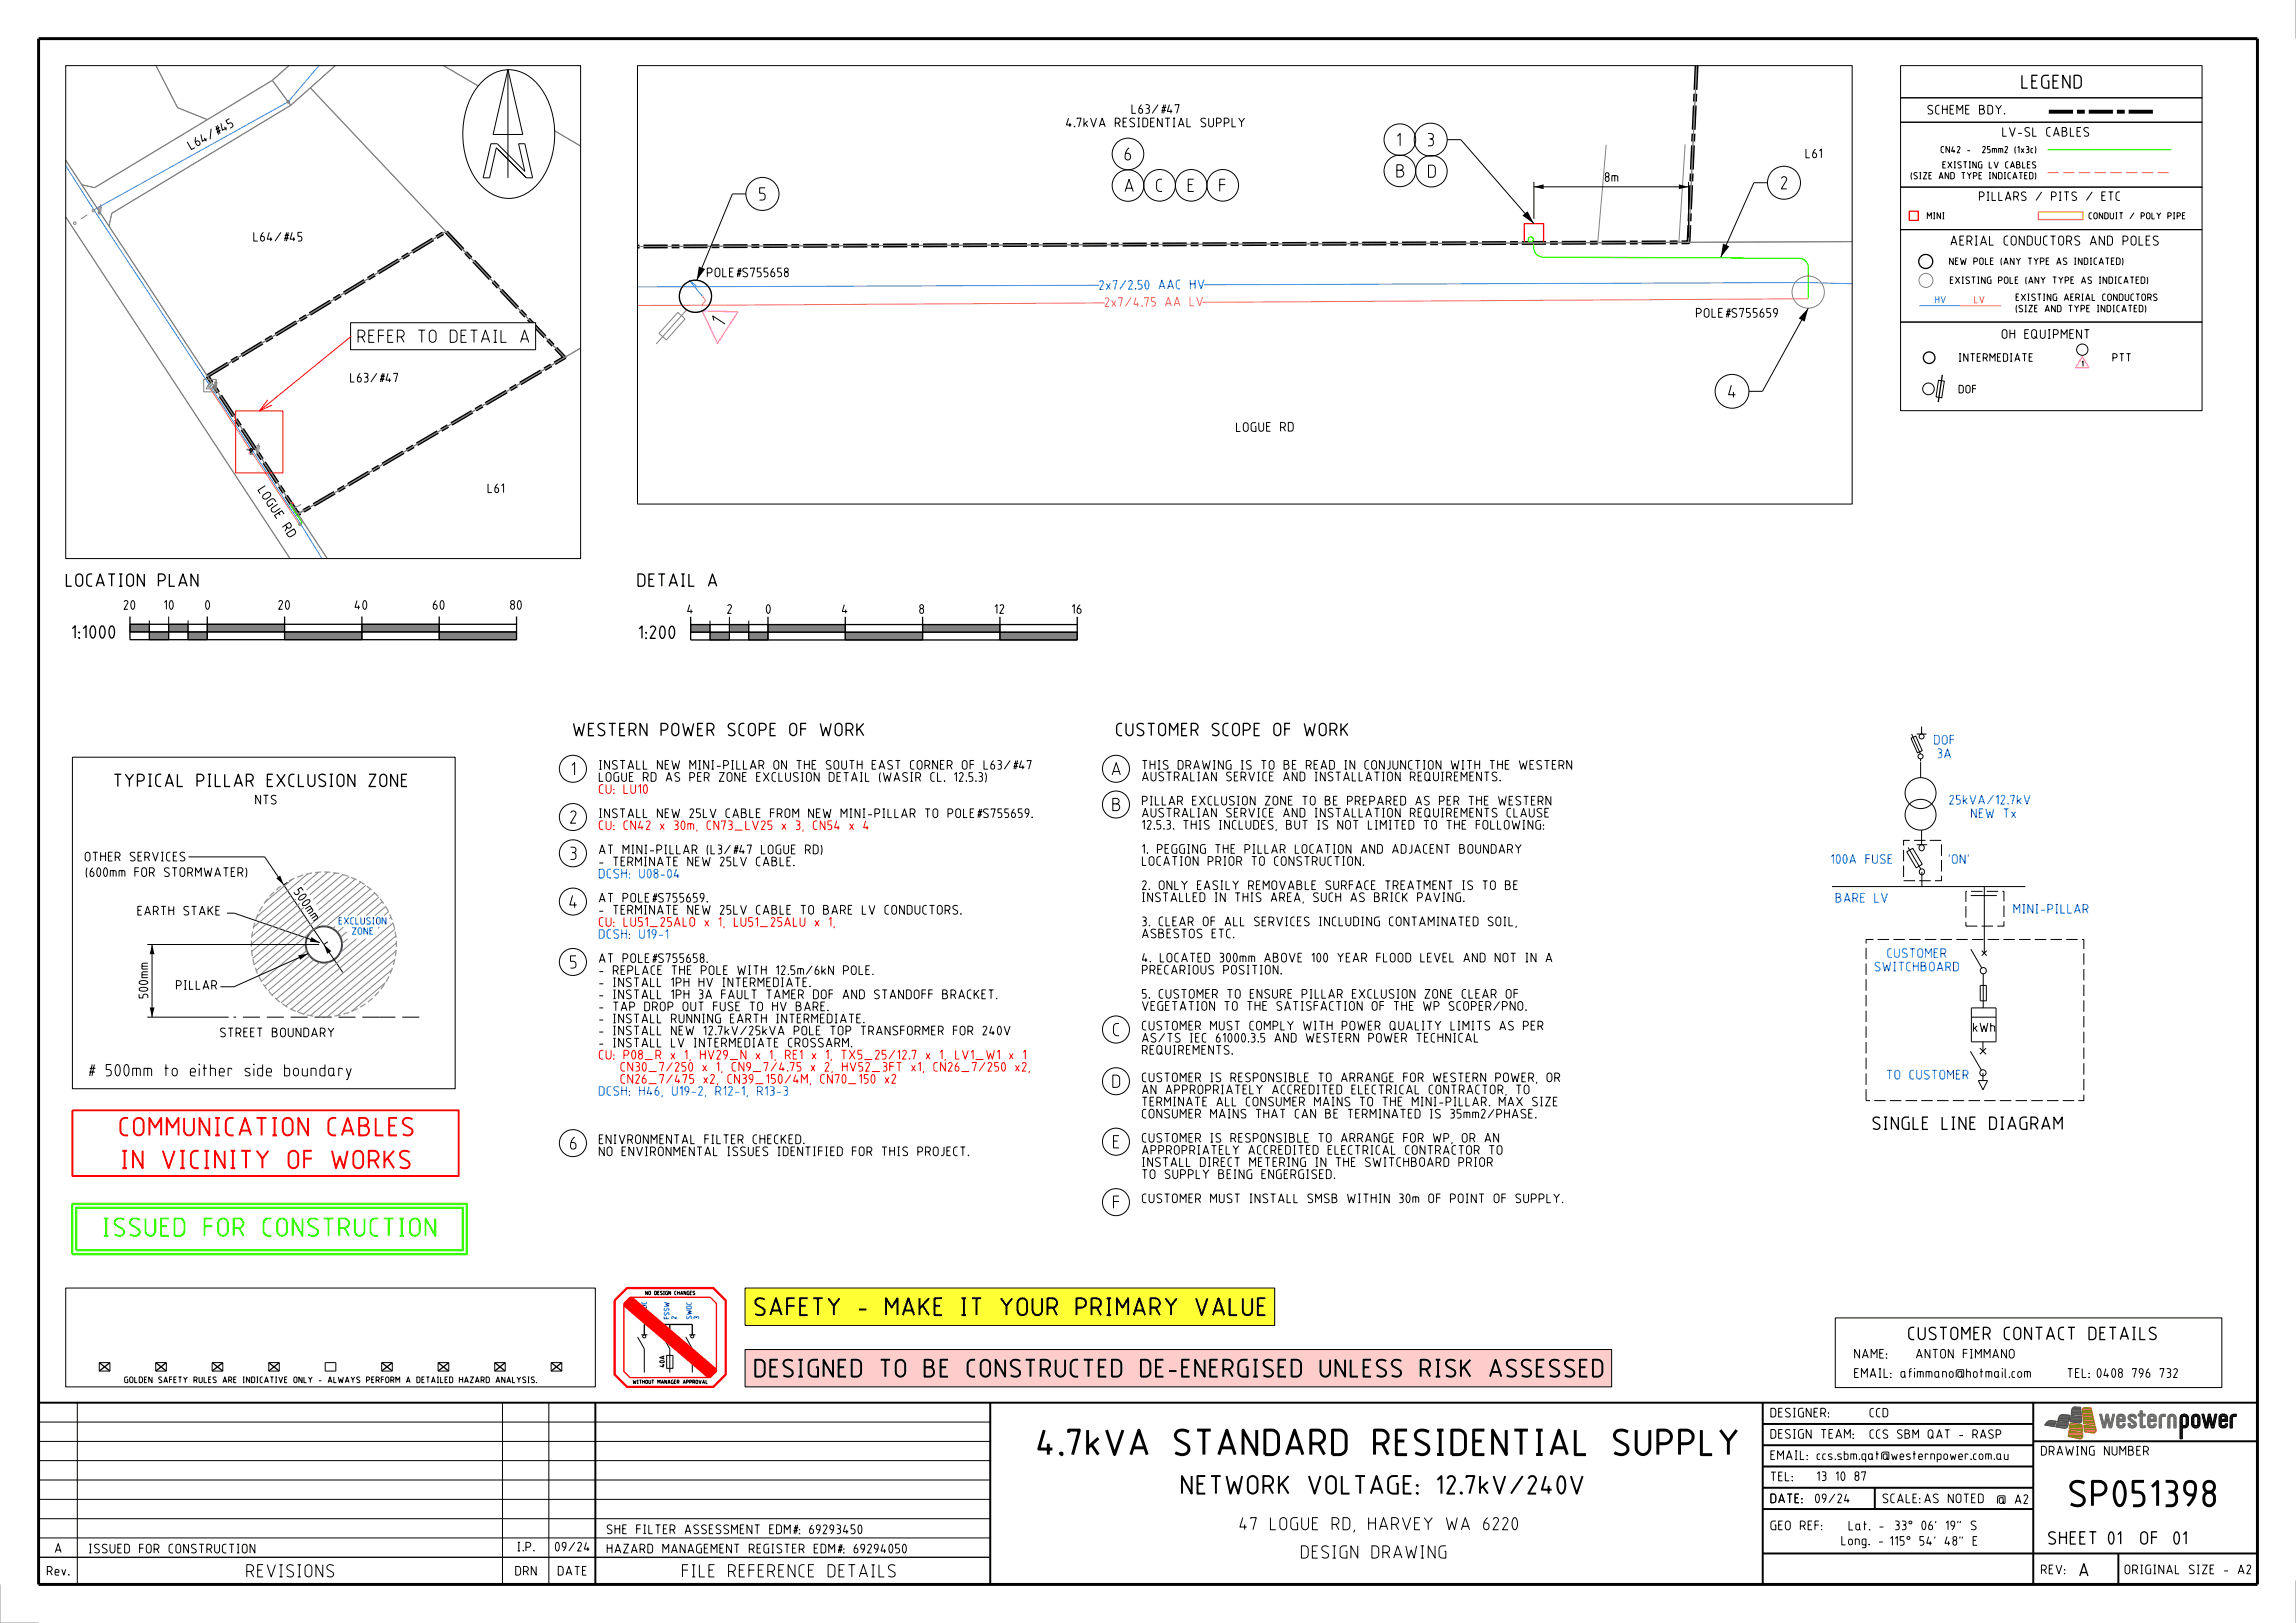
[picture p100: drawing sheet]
<svg xmlns="http://www.w3.org/2000/svg" width="594mm" height="420mm" viewBox="0 0 594 420" stroke-linecap="round" stroke-linejoin="round" font-family="sans-serif">
<defs><g id="words">
<g font-size="7">
<text x="265.5" y="376.7">4.7kVA STANDARD RESIDENTIAL SUPPLY</text>
<text x="532.9" y="390">SP051398</text>
</g>
<g font-size="5" fill="#f00">
<text x="30.9" y="294.1">COMMUNICATION CABLES</text>
<text x="31.4" y="302.6">IN VICINITY OF WORKS</text>
</g>
<text font-size="5" fill="#3f0" x="26.6" y="320">ISSUED FOR CONSTRUCTION</text>
<text font-size="5" x="290.8" y="386.7">NETWORK VOLTAGE: 12.7kV/240V</text>
<g font-size="4.8">
<text x="195.2" y="340.6">SAFETY - MAKE IT YOUR PRIMARY VALUE</text>
<text x="195.2" y="356.5">DESIGNED TO BE CONSTRUCTED DE-ENERGISED UNLESS RISK ASSESSED</text>
</g>
<text font-size="4.2" x="187.2" y="84.8" transform="rotate(-57 187.2 84.8)">1</text>
<text font-size="3.6" x="522.9" y="23">LEGEND</text>
<g font-size="3.5">
<text x="290.9" y="41.6">6</text>
<text x="361.4" y="37.9">1</text>
<text x="369.3" y="37.9">3</text>
<text x="361.2" y="46">B</text>
<text x="369.4" y="46.1">D</text>
<text x="196.4" y="51.9">5</text>
<text x="290.9" y="49.8">A</text>
<text x="299.1" y="49.7">C</text>
<text x="307.2" y="49.7">E</text>
<text x="315.4" y="49.7">F</text>
<text x="460.7" y="49">2</text>
<text x="92.5" y="88.8">REFER TO DETAIL A</text>
<text x="447.1" y="103">4</text>
<text x="17" y="151.9">LOCATION PLAN</text>
<text x="164.9" y="151.9">DETAIL A</text>
<text x="18.6" y="165.3">1:1000</text>
<text x="165.2" y="165.4">1:200</text>
<text x="148.2" y="190.5">WESTERN POWER SCOPE OF WORK</text>
<text x="288.7" y="190.5">CUSTOMER SCOPE OF WORK</text>
<text x="29.4" y="203.7">TYPICAL PILLAR EXCLUSION ZONE</text>
<text x="147.8" y="200.7">1</text>
<text x="287.6" y="200.7">A</text>
<text x="287.8" y="209.9">B</text>
<text x="147.4" y="213.2">2</text>
<text x="147.4" y="222.6">3</text>
<text x="147.3" y="235.1">4</text>
<text x="147.4" y="250.7">5</text>
<text x="287.9" y="268.2">C</text>
<text x="287.8" y="281.6">D</text>
<text x="484.4" y="292.4">SINGLE LINE DIAGRAM</text>
<text x="147.4" y="297.6">6</text>
<text x="287.9" y="297.2">E</text>
<text x="287.9" y="312.9">F</text>
<text x="493.7" y="346.8">CUSTOMER CONTACT DETAILS</text>
<text x="304.1" y="396.1">47 LOGUE RD, HARVEY WA 6220</text>
<text x="529.9" y="399.7">SHEET</text>
<text x="545.3" y="399.7">01</text>
<text x="555.2" y="399.7">OF01</text>
<text x="321.1" y="403.4">DESIGN DRAWING</text>
<text x="537.9" y="408">A</text>
<text x="63.7" y="408.2">REVISIONS</text>
<text x="176.4" y="408.2">FILE REFERENCE DETAILS</text>
</g>
<text font-size="3.3" x="22.7" y="278.6"># 500mm to either side boundary</text>
<text font-size="2.6" x="504.6" y="63.6">AERIAL CONDUCTORS AND POLES</text>
<g font-size="2.5">
<text x="292.7" y="29.5">L63/#47</text>
<text x="498.6" y="29.6">SCHEME BDY.</text>
<text x="59.5" y="33.3" transform="rotate(-29 59.5 33.3)">5</text>
<text x="275.8" y="33">4.7kVA RESIDENTIAL SUPPLY</text>
<text x="518" y="35.4">LV-SL CABLES</text>
<text x="49.5" y="38.9" transform="rotate(-29 49.5 38.9)">L6</text>
<text x="52.6" y="37.2" transform="rotate(-29 52.6 37.2)">4 / #4</text>
<text x="467.1" y="40.9">L61</text>
<text x="415.2" y="47.1">8m</text>
<text x="65.5" y="62.5">L64/#45</text>
<text x="182.9" y="71.7">POLE#S755658</text>
<text x="438.8" y="82.2">POLE#S755659</text>
<text x="517.9" y="87.7">OH EQUIPMENT</text>
<text x="90.6" y="99">L63/#47</text>
<text x="319.8" y="111.8">LOGUE RD</text>
<text x="66.6" y="126.9" transform="rotate(57 66.6 126.9)">LOGUE</text>
<text x="126.1" y="127.6">L61</text>
<text x="72.9" y="136.4" transform="rotate(57 72.9 136.4)">RD</text>
<text x="32" y="157.8">20</text>
<text x="42.4" y="157.8">10</text>
<text x="53.1" y="157.8">0</text>
<text x="72" y="157.8">20</text>
<text x="91.7" y="157.8">40</text>
<text x="112" y="157.8">60</text>
<text x="132" y="157.8">80</text>
<text x="177.8" y="158.9">4</text>
<text x="188.1" y="158.9">2</text>
<text x="198.1" y="158.9">0</text>
<text x="217.8" y="158.9">4</text>
<text x="237.8" y="158.9">8</text>
<text x="257.3" y="158.9">12</text>
<text x="277.3" y="158.9">16</text>
<text x="154.9" y="202.3">LOGUE RD AS PER ZONE EXCLUSION DETAIL (WASIR CL. 12.5.3)</text>
<text x="154.9" y="199.2">INSTALL NEW MINI-PILLAR ON THE SOUTH EAST CORNER OFL63/#47</text>
<text x="295.4" y="202.2">AUSTRALIAN SERVICE AND INSTALLATION REQUIREMENTS.</text>
<text x="295.4" y="199.2">THIS DRAWING IS TO BE READ IN CONJUNCTION WITH THE WESTERN</text>
<text x="66" y="208.2">NTS</text>
<text x="295.4" y="208.4">PILLAR EXCLUSION ZONE TO BE PREPARED AS PER THE WESTERN</text>
<text x="154.9" y="211.7">INSTALL NEW 25LV CABLE FROM NEW MINI-PILLAR TO POLE#S755659.</text>
<text x="295.4" y="214.7">12.5.3. THIS INCLUDES, BUT IS NOT LIMITED TO THE FOLLOWING:</text>
<text x="295.4" y="211.6">AUSTRALIAN SERVICE AND INSTALLATION REQUIREMENTS CLAUSE</text>
<text x="154.9" y="221.1">AT MINI-PILLAR (L3/#47 LOGUE RD)</text>
<text x="295.4" y="220.9">1. PEGGING THE PILLAR LOCATION AND ADJACENT BOUNDARY</text>
<text x="21.9" y="222.9">OTHER SERVICES</text>
<text x="22.2" y="226.9">(600mm FOR STORMWATER)</text>
<text x="154.9" y="224.2">- TERMINATE NEW 25LV CABLE.</text>
<text x="295.4" y="224.1">LOCATION PRIOR TO CONSTRUCTION.</text>
<text x="75.9" y="230.9" transform="rotate(56 75.9 230.9)">5</text>
<text x="76.8" y="232.3" transform="rotate(56 76.8 232.3)">0</text>
<text x="77.8" y="233.8" transform="rotate(56 77.8 233.8)">0 mm</text>
<text x="154.9" y="233.6">AT POLE#S755659.</text>
<text x="295.4" y="233.4">INSTALLED IN THIS AREA, SUCH AS BRICK PAVING.</text>
<text x="295.4" y="230.3">2. ONLY EASILY REMOVABLE SURFACE TREATMENT IS TO BE</text>
<text x="35.6" y="236.9">EARTH STAKE</text>
<text x="154.9" y="236.7">- TERMINATE NEW 25LV CABLE TO BARE LV CONDUCTORS.</text>
<text x="295.4" y="239.7">3. CLEAR OF ALL SERVICES INCLUDING CONTAMINATED SOIL,</text>
<text x="295.4" y="242.8">ASBESTOS ETC.</text>
<text x="154.9" y="249.2">AT POLE#S755658.</text>
<text x="295.4" y="249.1">4. LOCATED 300mm ABOVE 100 YEAR FLOOD LEVEL AND NOT IN A</text>
<text x="45.5" y="256.2">PILLAR</text>
<text x="154.9" y="255.4">- INSTALL 1PH HV INTERMEDIATE.</text>
<text x="154.9" y="252.3">- REPLACE THE POLE WITH 12.5m/6kN POLE.</text>
<text x="295.4" y="252.2">PRECARIOUS POSITION.</text>
<text x="38.4" y="258.4" transform="rotate(-90 38.4 258.4)">500mm</text>
<text x="154.9" y="261.7">- TAP DROP OUT FUSE TO HV BARE.</text>
<text x="154.9" y="258.6">- INSTALL 1PH 3A FAULT TAMER DOF AND STANDOFF BRACKET.</text>
<text x="295.4" y="261.6">VEGETATION TO THE SATISFACTION OF THE WP SCOPER/PNO.</text>
<text x="295.4" y="258.4">5. CUSTOMER TO ENSURE PILLAR EXCLUSION ZONE CLEAR OF</text>
<text x="56.9" y="268.4">STREET BOUNDARY</text>
<text x="154.9" y="267.9">- INSTALL NEW 12.7kV/25kVA POLE TOP TRANSFORMER FOR 240V</text>
<text x="154.9" y="264.8">- INSTALL RUNNING EARTH INTERMEDIATE.</text>
<text x="295.4" y="269.8">AS/TS IEC 61000.3.5 AND WESTERN POWER TECHNICAL</text>
<text x="295.4" y="266.7">CUSTOMER MUST COMPLY WITH POWER QUALITY LIMITS AS PER</text>
<text x="510.4" y="267.1">kWh</text>
<text x="154.9" y="271.1">- INSTALL LV INTERMEDIATE CROSSARM.</text>
<text x="295.4" y="272.9">REQUIREMENTS.</text>
<text x="295.4" y="280.1">CUSTOMER IS RESPONSIBLE TO ARRANGE FOR WESTERN POWER, OR</text>
<text x="295.4" y="286.3">TERMINATE ALL CONSUMER MAINS TO THE MINI-PILLAR. MAX SIZE</text>
<text x="295.4" y="283.2">AN APPROPRIATELY ACCREDITED ELECTRICAL CONTRACTOR, TO</text>
<text x="295.4" y="289.4">CONSUMER MAINS THAT CAN BE TERMINATED IS 35mm2/PHASE.</text>
<text x="154.9" y="299.2">NO ENVIRONMENTAL ISSUES IDENTIFIED FOR THIS PROJECT.</text>
<text x="154.9" y="296.1">ENIVRONMENTAL FILTER CHECKED.</text>
<text x="295.4" y="298.8">APPROPRIATELY ACCREDITED ELECTRICAL CONTRACTOR TO</text>
<text x="295.4" y="295.7">CUSTOMER IS RESPONSIBLE TO ARRANGE FOR WP, OR AN</text>
<text x="295.4" y="305.1">TO SUPPLY BEING ENGERGISED.</text>
<text x="295.4" y="302">INSTALL DIRECT METERING IN THE SWITCHBOARD PRIOR</text>
<text x="295.4" y="311.4">CUSTOMER MUST INSTALL SMSB WITHIN 30m OF POINT OF SUPPLY.</text>
<text x="479.7" y="351.6">NAME:</text>
<text x="495.7" y="351.6">ANTON FIMMANO</text>
<text x="479.7" y="356.6">EMAIL: afimmano@hotmail.com</text>
<text x="534.8" y="356.6">TEL:0408 796 732</text>
<text x="458" y="366.8">DESIGNER:</text>
<text x="458" y="377.8">EMAIL:ccs.sbm.qat@westernpower.com.au</text>
<text x="458" y="372.3">DESIGN TEAM:</text>
<text x="528" y="376.7">DRAWING NUMBER</text>
<text x="458" y="383.3">TEL:</text>
<text x="470" y="383.2">13 10 87</text>
<text x="458" y="389">DATE: 09/24</text>
<text x="458" y="389">DATE:</text>
<text x="487" y="389">SCALE:</text>
<text x="497.8" y="389">AS NOTED</text>
<text x="516.6" y="389.2">@ A2</text>
<text x="458" y="396">GEO REF:</text>
<text x="14.2" y="401.9">A</text>
<text x="23" y="402">ISSUED FOR CONSTRUCTION</text>
<text x="133.8" y="401.5">I.P.</text>
<text x="143.6" y="401.5">09/24</text>
<text x="157" y="397">SHE FILTER ASSESSMENT EDM#: 69293450</text>
<text x="157" y="402">HAZARD MANAGEMENT REGISTER EDM#: 69294050</text>
<text x="476.4" y="399.9">Long. -115° 54' 48&quot; E</text>
<text x="478.2" y="396">Lat. -33° 06' 19&quot; S</text>
<text x="12.1" y="407.7">Rev.</text>
<text x="133.3" y="407.7">DRN</text>
<text x="144.3" y="407.7">DATE</text>
<text x="528" y="407.4">REV:</text>
<text x="549.6" y="407.4">ORIGINAL SIZE - A2</text>
</g>
<g font-size="2.5" fill="#0028fa">
<text x="284.4" y="75">2x7/2.50 AAC HV</text>
<text x="500.4" y="192.7">DOF</text>
<text x="501.2" y="196.2">3A</text>
<text x="504.3" y="208.2">25kVA/12.7kV</text>
<text x="509" y="211.7">NEW Tx</text>
<text x="154.9" y="227.3">DCSH: U08-04</text>
<text x="473.7" y="223.5">100A FUSE</text>
<text x="504.1" y="223.5">'ON'</text>
<text x="474.9" y="233.6">BARE LV</text>
<text x="520.9" y="236.4">MINI-PILLAR</text>
<text x="154.9" y="242.9">DCSH: U19-1</text>
<text x="485" y="251.4">SWITCHBOARD</text>
<text x="488.2" y="247.9">CUSTOMER</text>
<text x="488.1" y="279.4">TO CUSTOMER</text>
<text x="154.9" y="283.6">DCSH: H46, U19-2, R12-1, R13-3</text>
</g>
<text font-size="2.5" fill="#f66" x="285.8" y="79.5">2x7/4.75 AA LV</text>
<g font-size="2.5" fill="#f00">
<text x="154.9" y="205.4">CU: LU10</text>
<text x="154.9" y="214.8">CU: CN42 x 30m, CN73_LV25 x 3, CN54 x 4</text>
<text x="154.9" y="239.8">CU: LU51_25ALO x 1, LU51_25ALU x 1,</text>
<text x="154.9" y="274.2">CU: P08_R x 1, HV29_N x 1, RE1 x 1, TX5_25/12.7 x 1, LV1_W1 x 1</text>
<text x="157.9" y="280.4">CN26_7/475 x2, CN39_150/4M, CN70_150 x2</text>
<text x="158.1" y="277.3">CN30_7/250 x 1, CN9_7/4.75 x 2, HV52_3FT x1, CN26_7/250 x2,</text>
</g>
<g font-size="2.4">
<text x="512" y="52">PILLARS / PITS / ETC</text>
<text x="483.7" y="366.8">CCD</text>
<text x="483.7" y="372.3">CCS SBM QAT - RASP</text>
</g>
<g font-size="2.2">
<text x="506.7" y="93.6">INTERMEDIATE</text>
<text x="546.5" y="93.6">PTT</text>
<text x="506.7" y="101.8">DOF</text>
</g>
<g font-size="1.9">
<text x="504.3" y="68.5">NEW POLE (ANY TYPE AS INDICATED)</text>
<text x="504.5" y="73.5">EXISTING POLE (ANY TYPE AS INDICATED)</text>
<text x="521.5" y="77.9">EXISTING AERIAL CONDUCTORS</text>
<text x="521.5" y="80.8">(SIZE AND TYPE INDICATED)</text>
</g>
<text font-size="1.9" fill="#39f" x="500.6" y="78.5">HV</text>
<text font-size="1.9" fill="#f66" x="510.8" y="78.5">LV</text>
<g font-size="1.9" fill="#0028fa">
<text x="87.6" y="239.2">EXCLUSION</text>
<text x="91.1" y="241.9">ZONE</text>
</g>
<g font-size="1.8">
<text x="502.1" y="39.6">CN42 -</text>
<text x="511.8" y="39.6">25mm2 (1x3c)</text>
<text x="494.3" y="46.4">(SIZE AND TYPE INDICATED)</text>
<text x="502.6" y="43.6">EXISTING LV CABLES</text>
<text x="498.5" y="56.7">MINI</text>
<text x="540.4" y="56.7">CONDUIT / POLY PIPE</text>
</g>
<text font-size="1.6" x="32.2" y="357.9">GOLDEN SAFETY RULES ARE INDICATIVE ONLY - ALWAYS PERFORM A DETAILED HAZARD ANALYSIS.</text>
<text font-size="1.5" x="538.5" y="94.9">1</text>
<g font-size="1.3" fill="#0028fa">
<text x="167.3" y="341.1" transform="rotate(-90 167.3 341.1)">SWDC</text>
<text x="169.2" y="341.1" transform="rotate(-90 169.2 341.1)">1</text>
<text x="173.1" y="341.3" transform="rotate(-90 173.1 341.3)">FSSW</text>
<text x="175" y="341.3" transform="rotate(-90 175 341.3)">2</text>
<text x="178.9" y="341.3" transform="rotate(-90 178.9 341.3)">SWDC</text>
<text x="180.8" y="341.3" transform="rotate(-90 180.8 341.3)">3</text>
</g>
<text font-size="1.3" x="171.9" y="353.8" transform="rotate(-90 171.9 353.8)">40A</text>
<g font-size="1">
<text x="167" y="335.1">NO DESIGN CHANGES</text>
<text x="163.7" y="358.1">WITHOUT MANAGER APPROVAL</text>
</g>
<text font-size=".3" x="64.7" y="117.3">1</text>
</g></defs>
<path d="M17 333.3h137v25.6h-137zM25.7 352.6h2.7v2.2h-2.7zM40.3 352.6h2.7v2.2h-2.7zM54.9 352.6h2.7v2.2h-2.7zM69.5 352.6h2.7v2.2h-2.7zM84.1 352.6h2.8v2.2h-2.8zM98.7 352.6h2.8v2.2h-2.8zM113.3 352.6h2.8v2.2h-2.8zM128 352.6h2.7v2.2h-2.7zM142.6 352.6h2.7v2.2h-2.7z" fill="none" stroke="#000" stroke-width=".26"/>
<path d="M53.6 161.6h20v1.9h-20z" fill="#828282"/>
<path d="M53.6 161.6h20v1.9h-20z" fill="none" stroke="#000" stroke-width=".26"/>
<path d="M73.6 163.5h20v2h-20z" fill="#828282"/>
<path d="M73.6 163.5h20v2h-20z" fill="none" stroke="#000" stroke-width=".26"/>
<path d="M93.6 161.6h20v1.9h-20z" fill="#828282"/>
<path d="M93.6 161.6h20v1.9h-20z" fill="none" stroke="#000" stroke-width=".26"/>
<path d="M113.6 163.5h20v2h-20z" fill="#828282"/>
<path d="M113.6 163.5h20v2h-20z" fill="none" stroke="#000" stroke-width=".26"/>
<path d="M48.6 163.5h5v2h-5z" fill="#828282"/>
<path d="M48.6 163.5h5v2h-5z" fill="none" stroke="#000" stroke-width=".26"/>
<path d="M43.6 161.6h5v1.9h-5z" fill="#828282"/>
<path d="M43.6 161.6h5v1.9h-5z" fill="none" stroke="#000" stroke-width=".26"/>
<path d="M38.6 163.5h5v2h-5z" fill="#828282"/>
<path d="M38.6 163.5h5v2h-5z" fill="none" stroke="#000" stroke-width=".26"/>
<path d="M33.6 161.6h5v1.9h-5z" fill="#828282"/>
<path d="M33.6 161.6h5v1.9h-5zM179.1 349.1v6.1" fill="none" stroke="#000" stroke-width=".26"/>
<path d="M166.7 342.7h12.4" fill="none" stroke="#000" stroke-width=".34"/>
<path d="M198.7 161.6h20v2h-20z" fill="#828282"/>
<path d="M198.7 161.6h20v2h-20z" fill="none" stroke="#000" stroke-width=".26"/>
<path d="M218.7 163.6h20v2h-20z" fill="#828282"/>
<path d="M218.7 163.6h20v2h-20z" fill="none" stroke="#000" stroke-width=".26"/>
<path d="M238.7 161.6h20v2h-20z" fill="#828282"/>
<path d="M238.7 161.6h20v2h-20z" fill="none" stroke="#000" stroke-width=".26"/>
<path d="M258.7 163.6h20v2h-20z" fill="#828282"/>
<path d="M258.7 163.6h20v2h-20z" fill="none" stroke="#000" stroke-width=".26"/>
<path d="M193.7 163.6h5v2h-5z" fill="#828282"/>
<path d="M193.7 163.6h5v2h-5z" fill="none" stroke="#000" stroke-width=".26"/>
<path d="M188.7 161.6h5v2h-5z" fill="#828282"/>
<path d="M188.7 161.6h5v2h-5z" fill="none" stroke="#000" stroke-width=".26"/>
<path d="M183.7 163.6h5v2h-5z" fill="#828282"/>
<path d="M183.7 163.6h5v2h-5z" fill="none" stroke="#000" stroke-width=".26"/>
<path d="M178.7 161.6h5v2h-5z" fill="#828282"/>
<path d="M43.6 159.5v6M38.6 160.5v5M48.6 160.5v5M178.7 161.6h5v2h-5z" fill="none" stroke="#000" stroke-width=".26"/>
<path d="M181.6 80.5l9.3 .2-5.3 8.1zM64.8 116.7l.4 .7h-.8z" fill="none" stroke="#f0f" stroke-width=".34"/>
<path d="M438.9 17l-2.1 45.7-271.9 1.1M53.7 97.3l61.7-37.4 30.6 32.6-68.9 40.6-23.4-35.8" fill="none" stroke="#000" stroke-width="1" stroke-dasharray="6.3 1 2 1" stroke-linecap="butt"/>
<path d="M394.3 57.9h5v4.9l-4.9 .1zM75.2 130.2l.4-.2 .2 .3-.3 .2z" fill="none" stroke="#f00" stroke-width=".34"/>
<g fill="none" stroke="#28ff00" stroke-width=".34">
<path d="M396.8 62.7v1.3a2.53 2.53 0 0 0 2.5 2.6l66.1 .2a2.47 2.47 0 0 1 2.5 2.5l-.1 8M75.4 130.3h.1M75.4 130.4l-.2 .3 2.9 4.5-.1 .2-.5 .4"/>
<circle cx="396" cy="62" r=".66"/>
</g>
<g fill="none" stroke="#828282" stroke-width=".26">
<path d="M40.4 17l5.5 10.9 7.8 3.1 16.7-10.2 4.4-3.8-4.4 3.8 4.8 6.5 11.5-10.3-6.4 5.7 65.7 69.8 4.2-2.4-73.1 43 7.6 11.5-67.7-103.1 4.2 6.3 3.3 .8 29.2-17.6-7.8-3.1zM114.8 17l35.4 20.8M17 56.1l58 88.5M21.2 47.8l3.3 .8 45.9-27.8 4.8 6.5-46.3 27.9-.7 3.3zM22.6 55.6l-1.6 1.1M25.6 53.5h.6l-.2 1.8-.6-.1zM26 52.9l-.4 2.8M28.9 55.2l46.3-27.9 5.1-4.6 35.1 37.2-61.7 37.4-25.5-38.8zM164.9 63.8l314.3-1.3-42.4 .2 2.1-45.7-2.1 45.7zM52.7 98.2h3.2v3.2h-3.2zM53.7 97.3l61.7-37.4 30.6 32.6-68.9 40.6zM54.3 99l1 1.6h-2z"/>
<path d="M55.6 98.8l.6 .1-.3 1.7h-.6zM56 98.3l-.5 2.8M175.4 80.8l1.8 1.7-4.8 5.5-1.9-1.7zM177.7 80.2l-7.9 8.8M63.7 116.3l.9 .1M63.9 116.2l.6 .1v.2l-.6-.1zM65.1 117l.3 .6h-.7zM66.5 115.3l.6 .1-.2 1.7-.6-.1zM66.9 114.7l-.4 2.8"/>
<circle cx="74.6" cy="26.4" r=".34"/>
<circle cx="19.4" cy="57.8" r=".33"/>
<circle cx="24.2" cy="54.5" r=".34"/>
<circle cx="179.9" cy="76.7" r="4.2"/>
<circle cx="467.8" cy="75.6" r="4.2"/>
<circle cx="54.1" cy="99.9" r=".33"/>
<circle cx="65" cy="116.5" r=".33"/>
<circle cx="77.6" cy="135.7" r=".33"/>
</g>
<path d="M82.5 17l-8 9.4-50.2 27.9 .1 .2M17 42.9l7.4 11.6M24.4 54.5l40.8 61.9M180.4 74.2l-2.1-1.7 3.5 4.2M180.4 74.2h-15.5M479.2 73.4l-11.8-.3-287 1.1M65.2 116.4l12.6 19.2 5.5 9M65.2 116.4v-.2l-.1 .4" fill="none" stroke="#39f" stroke-width=".26"/>
<path d="M181.5 79h-16.6M181.8 76.7l.8 1.1-1.1 1.2M467.8 77.3l-286.3 1.7M54.1 100.1l10.8 16.5M64.9 116.6l12.6 19.2M65.1 116.6h-.2" fill="none" stroke="#f66" stroke-width=".26"/>
<path d="M33.6 159.5v6h100v-6M53.6 159.5v6M73.6 159.5v6M93.6 159.5v6M113.6 159.5v6M33.6 161.6h100M33.6 163.5h100" fill="none" stroke="#000" stroke-width=".34"/>
<path d="M192.8 333.3h137v9.7h-137z" fill="#ff3"/>
<path d="M192.8 333.3h137v9.7h-137z" fill="none" stroke="#000" stroke-width=".26"/>
<path d="M192.8 349.2h224.1v9.7h-224.1z" fill="#fcc"/>
<g fill="none" stroke="#000" stroke-width=".26">
<path d="M188.7 159.6v6M183.7 160.6v5M193.7 160.6v5M165 346l1.7 3.1v6.1M165.9 345.4h1.6M171.6 346l1.7 3.1v6.1M172.5 350.7h1.6v3.4h-1.6zM172.5 345.4h1.6M177.4 346l1.7 3.1M178.3 345.4h1.6M192.8 349.2h224.1v9.7h-224.1zM10 368h246.2"/>
<path d="M10 373h246.2M10 378h246.2M20 363v47M130 363v47M142 363v47M564 372.2h.6M564 372h.6M564 371.7h.6M564 371.6h.6M564 371.4h.6M564 371.1h.6M564 371h.6"/>
<path d="M564 370.8h.6M564 370.5h.6M564 370.4h.6M564 370.2h.6M564 369.9h.6M564 369.8h.6M564 369.6h.6M564 369.3h1.7M564 369.2h2M564 369h2.1M564 368.7h.7M564 368.6h.6"/>
<path d="M564 368.4h.6M564 368.1h.6M564 368h.6M564 367.8h.6M564 367.5h.6M564 367.3h.6M564 367.2h.6M564 366.9h.6M564 366.7h.6M564.1 366.6h.8M564.2 366.3h1.8M564.3 366.2a1.1 1.1 0 0 1 1.2-.2 1.1 1.1 0 0 1 .7 1v1.5a1.1 1.1 0 0 1-1.6 .9v2.9h-.6v-5.4z"/>
<path d="M564.4 366.1h1.4M564.6 366.7l.4-.1 .5 .1 .1 1.8-.2 .4-.8-.2zM564.9 366h.4M565.2 366.6h.9M565.5 368.7h.7M565.5 366.7h.7M565.6 368.6h.6M565.6 368.4h.6M565.6 368.1h.6M565.6 368h.6M565.6 367.8h.6M565.6 367.5h.6"/>
<path d="M565.6 367.3h.6M565.6 367.2h.6M565.6 366.9h.6M567 368.7h.6M567 368.5h.6M567 368.3h.6M567 368.1h.6M567 367.9h.6M567 367.7h.6M567 367.5h.6M567 367.3h.6M567 367.1h.6"/>
<path d="M567 366.9h.6M567 366.7h.7M567.1 368.9h.7M567.1 366.5h2M567.2 369.1h1.8M567.2 366.3h1.7M567.3 366.2a1.11 1.11 0 0 1 1.2-.2 1.11 1.11 0 0 1 .7 1v1.5a1.1 1.1 0 0 1-1.1 1 1.1 1.1 0 0 1-1.1-1v-1.6zM567.3 369.3h1.6M567.5 366.1h1.2M567.6 366.7l.4-.1 .5 .1 .1 1.8-.2 .4-.8-.2zM567.7 369.5h.8M568.4 368.9h.7"/>
<path d="M568.5 366.7h.6M568.5 368.7h.7M568.6 368.5h.6M568.6 368.3h.6M568.6 368.1h.6M568.6 367.9h.6M568.6 367.7h.6M568.6 367.5h.6M568.6 367.3h.6M568.6 367.1h.6M568.6 366.9h.6M569.6 366h.6l.6 2.7 .5-2.7h.5l.7 2.6 .5-2.6h.5l-.7 3.5h-.7l-.5-2.1-.5 2.1h-.6z"/>
<path d="M569.6 366h.6M569.7 366.2h.5M569.7 366.4h.6M569.8 366.6h.5M569.8 366.8h.6M569.9 367h.5M569.9 367.2h.6M570 367.4h.5M570.1 367.6h.5M570.1 367.8h.5M570.1 368h.6M570.2 368.2h.5"/>
<path d="M570.2 368.4h.6M570.3 368.6h1M570.3 368.8h1M570.4 369h.9M570.4 369.2h.8M570.5 369.4h.6M570.9 368.4h.5M570.9 368.2h.5M570.9 368h.6M571 367.8h.5M571 367.6h.5M571 367.4h1.2"/>
<path d="M571.1 367.2h1M571.1 367h1M571.2 366.8h.8M571.2 366.6h.8M571.3 366.4h.7M571.3 366.2h.6M571.3 366h.6M571.6 367.6h.6M571.7 367.8h.6M571.7 368h.6M571.8 368.2h.5M571.9 368.4h.5"/>
<path d="M571.9 368.6h1M572 368.8h.9M572 369h.9M572.1 369.2h.7M572.1 369.4h.7M572.5 368.4h.5M572.6 368.2h.5M572.6 368h.5M572.6 367.8h.5M572.7 367.6h.5M572.7 367.4h.5M572.8 367.2h.5"/>
<path d="M572.8 367h.5M572.8 366.8h.5M572.9 366.6h.5M572.9 366.4h.5M573 366.2h.5M573 366h.5M574.1 368.6h.6M574.1 368.2h.6M574.1 368h.6M574.1 367.8h2.2M574.1 367.6h2.2M574.1 367.2h.6"/>
<path d="M574.1 368.4h.6M574.1 367.4h2.2M574.1 367h.6M574.1 366.8h.6M574.1 366.6h.8M574.1 368.8h.6M574.1 369h2.1M574.2 366.4h2M574.3 369.2h1.8M574.3 366.2l.7-.2a1.03 1.03 0 0 1 1.3 .8v1.1h-1.6v.7l.1 .3h.6l.3-.1v-.3h.6a1.12 1.12 0 0 1-1 1 1.12 1.12 0 0 1-1.2-.9v-1.8zM574.4 366.2h1.6M574.5 369.4h1.4"/>
<path d="M574.7 366.7l.8-.1 .2 .7h-1zM574.7 366h.9M575.5 366.6h.7M575.6 368.8h.7M575.7 367.2h.6M575.7 367h.6M575.7 366.8h.6M575.7 368.6h.6M576.9 369.5h.6M576.9 369.3h.6M576.9 369.1h.6M576.9 368.9h.6"/>
<path d="M576.9 368.7h.6M576.9 368.5h.6M576.9 368.3h.6M576.9 368.1h.6M576.9 367.9h.6M576.9 367.7h.6M576.9 367.5h.6M576.9 367.3h.6M576.9 367.1h.6M576.9 366.9h.7M577 366.7h.7M577.1 366.5h1.5"/>
<path d="M577.1 366.4a1.44 1.44 0 0 1 1.5-.4v.6h-.8l-.3 .3v2.6h-.6v-2.6zM577.2 366.3h1.4M577.5 366.1h1.1M10 383h246M10 388h246.2M10 393h246.2M10 398h246.2"/>
<circle cx="166.7" cy="345.8" r=".41"/>
<circle cx="173.3" cy="345.8" r=".41"/>
<circle cx="179.1" cy="345.8" r=".4"/>
</g>
<path d="M162.2 333.3h22.4l3.1 3.2v19.2l-3.1 3.2h-22.4l-3.2-3.2v-19.2z" fill="none" stroke="#f00" stroke-width=".59"/>
<path d="M161.4 337.3l1.6-1.6h20.8l1.5 1.6v17.6l-1.5 1.6h-20.8l-1.6-1.6z" fill="none" stroke="#f00" stroke-width=".34"/>
<path d="M178.7 159.6v6h100v-6M198.7 159.6v6M218.7 159.6v6M238.7 159.6v6M258.7 159.6v6M178.7 161.6h100M178.7 163.6h100M166.7 342.7v2.7M173.3 342.7v2.7M179.1 342.7v2.7M10 403h246" fill="none" stroke="#000" stroke-width=".34"/>
<g fill="none" stroke="#000" stroke-width=".51">
<path d="M10 363h574M154 363v47M256.2 363v47M456 363v47M456 368.5h70M456 374h70M456 379.5h70M526 363v47M526 373h58M456 385h70M456 390.5h70M485 385v5.5"/>
<path d="M456 402h128M548 402v8"/>
</g>
<path d="M10 10h574v400h-574z" fill="none" stroke="#000" stroke-width=".76" stroke-linecap="butt"/>
<g fill="none" stroke="#4d4d4d" stroke-width=".26">
<path d="M529 368.8h2.6M529.1 368.6h2.6M529.3 368.4h2.5M529.4 368.2h2.4M529.6 368l.2-.2a2.65 2.65 0 0 1 2.2 0l-.5 1.4-2.5-.4zM529.6 368h2.3M529.8 367.8h2.2M530.2 369h1.3M531.5 369.2h.1M531.9 369.1h3.1M532 369.3h2.8M532 368.9h3"/>
<path d="M532 368.7h3.1M532.1 368.5h3M532.2 368.3h2.9M532.2 368.1h2M532.3 367.8l2.8 .4a1.15 1.15 0 0 1-1.1 1.4l-2.2-.4zM532.3 367.9h.4M532.4 367.5h2.8M532.5 367.3h2.8M532.6 367.1h2.7M532.7 366.9h2.6M532.7 366.7h2.7M532.8 366.5h2.6"/>
<path d="M533 366.3l.6-.2 1.8 .2-.2 1.6-2.8-.4zM533 366.3h2.3M533.2 369.5h1.5M533.4 367.7h1.8M535 367.9h.2M535.2 367.9l.2-1.6-.2 1.6M535.6 367.8h3M535.6 367.6h3M535.6 367.4h3M535.7 367.2h2.9M535.7 367h2.8M535.7 366.8h2.8"/>
<path d="M535.7 366.6h2.8M535.8 366.3l2.7 .3 .1 1a.6 .6 0 0 1-.7 .6l-2.3-.3zM535.8 366.4h1M535.8 365.9h2.6M535.9 365.7h2.5M535.9 365.5h2.5M535.9 365.3h2.5M535.9 365.1h2.5M536 364.9h2.4M536 364.7h2.3M536.1 364.5h2.2M536.1 368h2.3"/>
<path d="M536.2 364.3h2.1M536.3 364.3l.5-.2 1.5 .1 .2 2-2.7-.2 .2-1.2zM536.6 364.1h.5M537.1 366.1h1.3M537.7 368.2h.5"/>
</g>
<g fill="none" stroke="#c60" stroke-width=".26">
<path d="M535.1 371.7h3.8M535.1 371.5h3.8M535.1 371.3h3.8M535.2 371.1h3.6M535.2 370.9h3.6M535.2 370.7h3.2M535.2 370.5h2M535.3 370.2l3.5 .6 .1 .8a.74 .74 0 0 1-.9 .7l-2.9-.6zM535.3 370.3h.7M535.3 369.8h3.4M535.3 369.6h3.4M535.4 369.4h3.3"/>
<path d="M535.4 369.2h3.3M535.4 369h3.3M535.4 368.8h3.3M535.5 368.6h2.2M535.5 368.5l.5-.2 2.7 .4 .1 1.7-3.5-.6zM535.7 368.4h.6M535.9 371.9h2.9M536 370h2.8M536.9 372.1h1.8M537.2 370.2h1.6M537.9 372.3h.5M538.4 370.4h.4"/>
<path d="M538.7 365.1h2.5M538.7 364.9h2.4M538.8 365.5h2.5M538.8 365.3h2.4M538.8 364.7h2.3M538.8 365.9h2.5M538.8 365.7h2.5M538.8 366.3h2.6M538.8 366.1h2.6M538.9 366.7h2.6M538.9 366.5h2.6M538.9 364.5h2.1"/>
<path d="M538.9 366.9h2.7M538.9 364.4l.5-.2 1.6 .1 1 4.5-3-.4-.3-3.4zM538.9 367.3h2.8M538.9 367.1h2.7M539 367.7h2.8M539 367.5h2.7M539 368.1h2.9M539 367.9h2.8M539 368.3h2.9M539.1 368.7l3 .5a1.26 1.26 0 0 1-.1 1.5l-.6 .2-2.1-.4zM539.1 369.1h2.7M539.1 368.9h1.2"/>
<path d="M539.1 364.3h1.4M539.2 369.5h3M539.2 369.3h2.9M539.2 369.9h3.1M539.2 369.7h3.1M539.2 370.1h3.1M539.3 370.3h3M539.4 370.5h2.8M539.8 368.5h2.1M540.6 370.7h1.4M541.4 368.7h.6"/>
</g>
<g fill="none" stroke="#666" stroke-width=".26">
<path d="M543.2 366h.5l.7 2.7 .5-2.7h.5l.6 2.6 .6-2.6h.5l-.8 3.5h-.6l-.6-2.1-.4 2.1h-.6zM543.2 366.1h.6M543.3 366.3h.5M543.3 366.5h.5M543.3 366.7h.6M543.4 366.9h.5M543.5 367.1h.5M543.5 367.3h.6M543.6 367.5h.5M543.6 367.7h.6M543.7 367.9h.5M543.7 368.1h.6"/>
<path d="M543.8 368.3h.5M543.8 368.5h.5M543.8 368.7h1.1M543.9 368.9h.9M543.9 369.1h.9M544 369.3h.7M544.4 368.5h.5M544.4 368.3h.5M544.5 368.1h.5M544.5 367.9h.5M544.5 367.7h.6M544.6 367.5h1.1"/>
<path d="M544.6 367.3h1.1M544.7 367.1h.9M544.7 366.9h.9M544.7 366.7h.9M544.8 366.5h.7M544.8 366.3h.7M544.8 366.1h.6M545.2 367.7h.6M545.3 367.9h.6M545.3 368.1h.6M545.4 368.3h.5M545.4 368.5h1.1"/>
<path d="M545.5 368.7h1M545.5 368.9h1M545.6 369.1h.8M545.6 369.3h.8M546.1 368.3h.5M546.1 368.1h.5M546.2 367.9h.5M546.2 367.7h.5M546.2 367.5h.5M546.3 367.3h.5M546.3 367.1h.5M546.4 366.9h.5"/>
<path d="M546.4 366.7h.5M546.5 366.5h.4M546.5 366.3h.5M546.6 366.1h.5M547.6 367.7h2.2M547.6 367.1h.6M547.6 368.7h.6M547.6 368.5h.6M547.6 368.3h.6M547.6 368.1h.6M547.6 367.9h.6M547.6 367.5h2.2"/>
<path d="M547.6 367.3h2.2M547.6 366.9h.6M547.6 366.7h.7M547.7 368.9h.7M547.7 366.5h2M547.7 369.1h2M547.8 366.3h1.8M547.9 366.2l.6-.2a.99 .99 0 0 1 1.3 .8v1.1h-1.6v.7l.2 .3h.5l.3-.4h.6a1.1 1.1 0 0 1-1 1 1.1 1.1 0 0 1-1.2-.9v-1.8zM547.9 369.3h1.6M548.1 366.1h1.3M548.2 369.5h1M548.3 366.7l.8-.1 .1 .7h-1z"/>
<path d="M549.1 368.9h.7M549.2 366.7h.6M549.2 367.1h.6M549.2 368.7h.6M549.2 368.5h.6M549.2 366.9h.6M550.5 368.7h.6M550.5 368.5h.6M550.5 366.9h.6M550.5 366.7h.7M550.6 368.9h.8M550.6 367.1h.7"/>
<path d="M550.6 366.5h2.1M550.7 367.3h.9M550.7 369.1h1.9M550.7 366.3a1.16 1.16 0 0 1 1.2-.3 1.16 1.16 0 0 1 .8 1h-.6v-.3l-.3-.1-.7 .1 .2 .4 1 .8a1 1 0 0 1 .2 1.4 1 1 0 0 1-1.4 .1 .97 .97 0 0 1-.6-1h.6l.1 .4 .2 .1 .7-.2-.1-.3-1.3-1.1-.2-.5zM550.7 366.3h1.9M550.8 367.5h1.1M550.9 369.3h1.5M550.9 366.1h1.4M551.1 367.7h1M551.4 367.9h1M551.4 369.5h.5M551.6 368.1h1"/>
<path d="M551.9 368.9h.8M551.9 368.3h.8M552.1 368.7h.6M552.1 368.5h.6M552.1 366.7h.6M552.1 366.9h.6M553.2 366.2h1.8M553.2 366.4h1.8M553.2 366h1.8M553.6 365.1h.6v.9h.8v.4h-.8v2.4l.3 .2 .5-.1v.5l-.6 .1a.6 .6 0 0 1-.8-.6v-2.5h-.4v-.4h.4zM553.6 368.6h.6M553.6 368.2h.6"/>
<path d="M553.6 368h.6M553.6 367.6h.6M553.6 369h.8M553.6 368.8h.6M553.6 368.4h.6M553.6 367.8h.6M553.6 367.4h.6M553.6 367.2h.6M553.6 367h.6M553.6 366.8h.6M553.6 366.6h.6M553.6 365.8h.6"/>
<path d="M553.6 365.6h.6M553.6 365.4h.6M553.6 365.2h.6M553.7 369.2h1.3M553.9 369.4h1.1M554.7 369h.3M555.6 367.2h.7M555.6 368.4h.6M555.6 367.4h2.2M555.6 367h.7M555.6 368.6h.6M555.6 368.2h.6"/>
<path d="M555.6 368h.6M555.6 367.8h2.2M555.6 367.6h2.2M555.7 368.8h.6M555.7 366.8h.6M555.7 366.6h.7M555.7 369h2M555.8 366.4h1.9M555.9 369.2h1.7M555.9 366.2l.6-.2a1.03 1.03 0 0 1 1.3 .8v1.1h-1.6v.7l.2 .3h.5l.3-.1v-.3h.6a1.12 1.12 0 0 1-1 1 1.12 1.12 0 0 1-1.2-.9v-1.8zM555.9 366.2h1.7M556.1 369.4h1.3"/>
<path d="M556.2 366h1.1M556.4 366.6h.7l.1 .7h-.9zM557.1 366.6h.7M557.2 368.8h.6M557.2 367.2h.6M557.2 367h.6M557.2 366.8h.6M557.2 368.6h.6M558.6 369.1h.6M558.6 367.7h.6M558.6 367.3h.6M558.6 367.1h.6"/>
<path d="M558.6 369.5h.6M558.6 369.3h.6M558.6 368.9h.6M558.6 368.7h.6M558.6 368.5h.6M558.6 368.3h.6M558.6 368.1h.6M558.6 367.9h.6M558.6 367.5h.6M558.6 366.9h.6M558.6 366.7h.7M558.7 366.5h1.5"/>
<path d="M558.8 366.4a1.44 1.44 0 0 1 1.4-.4v.6h-.8l-.2 .3v2.6h-.6v-2.6zM558.8 366.3h1.4M559.1 366.1h1.1M560.8 367.7h.6M560.8 367.1h.6M560.8 369.5h.6M560.8 369.3h.6M560.8 369.1h.6M560.8 368.9h.6M560.8 368.7h.6M560.8 368.5h.6M560.8 368.3h.6"/>
<path d="M560.8 368.1h.6M560.8 367.9h.6M560.8 367.5h.6M560.8 367.3h.6M560.8 366.9h.6M560.8 366.7h.7M560.9 366.5h2M561.1 366.3h1.7M561.1 366.2l.7-.2a1.03 1.03 0 0 1 1.2 .9v2.6h-.6v-2.6l-.4-.3h-.4l-.2 .3v2.6h-.6v-2.6zM561.3 366.1h1.2M562.3 366.7h.7M562.4 367.7h.6"/>
<path d="M562.4 367.1h.6M562.4 369.5h.6M562.4 369.3h.6M562.4 369.1h.6M562.4 368.9h.6M562.4 368.7h.6M562.4 368.5h.6M562.4 368.3h.6M562.4 368.1h.6M562.4 367.9h.6M562.4 367.5h.6M562.4 367.3h.6"/>
<path d="M562.4 366.9h.6"/>
</g>
<path d="M594 0v10M0 410v10h10M594 409v11" fill="none" stroke="#828282" stroke-width=".26"/>
<path d="M18.7 287.3h100v17h-100z" fill="none" stroke="#f00" stroke-width=".51"/>
<path d="M18.7 311.6h102.1v12.9h-102.1zM19.8 312.5h99.9v11.1h-99.9z" fill="none" stroke="#3f0" stroke-width=".59"/>
<g fill="#fff">
<path d="M285.7 77l25.4-.3v2.6l-25.3 .2z"/>
<path d="M284.3 72.5l27.2-.2v2.5l-27.1 .2z"/>
</g>
<path d="M61 106.3h12.2v16.1h-12.2z" fill="none" stroke="#f00" stroke-width=".26"/>
<path d="M90.7 83.5h47.9v7h-47.9z" fill="#fff"/>
<g fill="none" stroke="#000" stroke-width=".26">
<path d="M374.4 36.1h3.5l18.9 21.8M90.7 83.5h47.9v7h-47.9z"/>
<circle cx="291.8" cy="39.8" r="4.1"/>
<circle cx="362.2" cy="36.1" r="4.1"/>
<circle cx="370.1" cy="36.1" r="4.3"/>
<circle cx="291.8" cy="48" r="4.1"/>
<circle cx="300" cy="48" r="4.1"/>
<circle cx="308.2" cy="48" r="4.1"/>
<circle cx="362.2" cy="44.2" r="4.1"/>
<circle cx="370.3" cy="44.3" r="4.1"/>
<circle cx="148.2" cy="198.9" r="3.5"/>
<circle cx="148.2" cy="211.4" r="3.5"/>
<circle cx="148.2" cy="220.8" r="3.5"/>
<circle cx="148.2" cy="233.3" r="3.5"/>
<circle cx="148.2" cy="295.8" r="3.5"/>
</g>
<path d="M90.9 87l-23.8 19.3M69.3 103.5l-2.2 2.8 3.3-1.5" fill="none" stroke="#f00" stroke-width=".26"/>
<path d="M393.9 55.8l1.3-1.1 1.6 3.2z" fill="#000"/>
<path d="M438.7 79.7h21.1v2.5h-21.1z" fill="#fff"/>
<g fill="none" stroke="#000" stroke-width=".26">
<path d="M457.3 47.3h-3.6l-8.5 19.3M467.8 79.7l-11.8 21.6h-3.5"/>
<circle cx="461.5" cy="47.3" r="4.3"/>
<circle cx="448.1" cy="101.3" r="4.4"/>
<circle cx="288.7" cy="198.9" r="3.5"/>
</g>
<path d="M445.8 63l1.6 .8-2.2 2.8zM467.8 79.7l-.9 3.5-1.6-.8z" fill="#000"/>
<g fill="#fff">
<path d="M292.9 199.7h97.8v2.5h-97.8z"/>
<path d="M292.9 196.7h118.7v2.5h-118.7z"/>
</g>
<circle cx="288.7" cy="208.2" r="3.5" fill="none" stroke="#000" stroke-width=".26"/>
<g fill="#fff">
<path d="M292.9 259.1h106.8v2.5h-106.8z"/>
<path d="M292.9 256h104.8v2.4h-104.8z"/>
<path d="M292.9 249.7h41.1v2.5h-41.1z"/>
<path d="M292.9 246.6h113.6v2.5h-113.6z"/>
<path d="M292.9 240.3h28.8v2.5h-28.8z"/>
<path d="M292.9 237.2h104.4v2.5h-104.4z"/>
<path d="M292.9 230.9h88.3v2.6h-88.3z"/>
<path d="M292.9 227.8h104.7v2.5h-104.7z"/>
<path d="M292.9 221.6h62.4v2.5h-62.4z"/>
<path d="M292.9 218.5h105.7v2.4h-105.7z"/>
<path d="M292.9 212.2h109v2.5h-109z"/>
<path d="M292.9 209.1h112.8v2.5h-112.8z"/>
<path d="M292.9 205.9h113.3v2.5h-113.3z"/>
</g>
<circle cx="288.7" cy="266.4" r="3.5" fill="none" stroke="#000" stroke-width=".26"/>
<g fill="#fff">
<path d="M292.9 270.4h28.4v2.5h-28.4z"/>
<path d="M292.9 267.3h94.5v2.5h-94.5z"/>
<path d="M292.9 264.2h111.2v2.5h-111.2z"/>
<path d="M292.9 286.9h109.3v2.5h-109.3z"/>
<path d="M292.9 283.8h112.5v2.5h-112.5z"/>
<path d="M292.9 280.7h105.2v2.5h-105.2z"/>
<path d="M292.9 277.5h113.1v2.6h-113.1z"/>
</g>
<g fill="none" stroke="#000" stroke-width=".26">
<circle cx="288.7" cy="279.8" r="3.5"/>
<circle cx="288.7" cy="295.5" r="3.5"/>
</g>
<g fill="#fff">
<path d="M292.9 302.6h54.9v2.5h-54.9z"/>
<path d="M292.9 299.5h98.2v2.5h-98.2z"/>
<path d="M292.9 296.4h98.2v2.4h-98.2z"/>
<path d="M292.9 293.2h99.8v2.5h-99.8z"/>
</g>
<g fill="none" stroke="#000" stroke-width=".26">
<path d="M193 50.2h-3.5l-9.2 22.3M474.8 341h100v18.1h-100z"/>
<circle cx="197.3" cy="50.2" r="4.3"/>
<circle cx="148.2" cy="248.9" r="3.5"/>
</g>
<path d="M180.8 69l1.6 .6-2.1 2.9z" fill="#000"/>
<path d="M182.8 69.2h21.1v2.5h-21.1z" fill="#fff"/>
<g fill="none" stroke="#000" stroke-width=".26">
<path d="M491.7 17h78v8.3h-78zM491.7 31.6h78v16.8h-78zM491.7 25.3h78v6.3h-78zM491.7 59.4h78v23.9h-78zM491.7 48.4h78v11h-78zM491.7 83.3h78v23h-78zM501.5 98.4l1.5 .2-.6 4.4-1.5-.3zM494.4 191l1.2-.5 1.7 3.8-1.2 .5zM494.6 190l2.3 5.1M495.9 190h2.5M496.9 196.4v.6M496.9 197.2v4"/>
<path d="M497.1 188v2M493.6 219.3l3.3 5.6M495.9 218.6h2.7M497.1 214.8v3.8M497.2 214.8h.1M474 229.4h50M493.3 220.4l1.5-.9 2.5 4.1-1.5 1zM509.8 231.8h6.8M513.4 229.4v17.2M509.9 245.6l2.8 4.9M512.3 255h1.6v4h-1.6zM512.7 246l1.3 1.3"/>
<path d="M513.1 252v8.9M514 246l-1.3 1.3M509.8 272l2.8 4.9M510 260.8h6.4v8.8h-6.4zM510 263.2h6.4M511.8 279.6h2.4l-1.2 2.4zM512.2 271.2l1.6 1.6M513 269.6v2.4M513 277.6v2.1M513.8 271.2l-1.6 1.6"/>
<circle cx="538.7" cy="90.5" r="1.46"/>
<circle cx="498.9" cy="100.6" r="1.51"/>
<circle cx="496.9" cy="195.7" r=".64"/>
<circle cx="497.1" cy="190.6" r=".64"/>
<circle cx="496.9" cy="205.2" r="4"/>
<circle cx="496.9" cy="210.8" r="4"/>
<circle cx="497.1" cy="219.4" r=".75"/>
<circle cx="497.2" cy="225.7" r=".74"/>
<circle cx="513.1" cy="251.2" r=".81"/>
<circle cx="513" cy="277.6" r=".8"/>
<circle cx="288.7" cy="311.1" r="3.5"/>
</g>
<g fill="none" stroke="#000" stroke-width=".34">
<path d="M502.5 97l-1.1 7.1"/>
<circle cx="498.2" cy="67.7" r="1.82"/>
<circle cx="499.1" cy="92.6" r="1.5"/>
</g>
<circle cx="498.3" cy="72.6" r="1.81" fill="none" stroke="#828282" stroke-width=".26"/>
<path d="M496.5 79.1h10.6" fill="none" stroke="#39f" stroke-width=".26"/>
<path d="M507.1 79.1h10.6" fill="none" stroke="#f66" stroke-width=".26"/>
<path d="M529.7 38.7h32" fill="none" stroke="#3f0" stroke-width=".34"/>
<path d="M529.7 44.7h32" fill="none" stroke="#f66" stroke-width=".26" stroke-dasharray="3 1.1" stroke-linecap="butt"/>
<path d="M530 28.9h27.4" fill="none" stroke="#000" stroke-width="1" stroke-dasharray="6.3 1 2 1" stroke-linecap="butt"/>
<path d="M527.3 54.9h11.6v1.9h-11.6z" fill="none" stroke="#f93" stroke-width=".34"/>
<path d="M494 54.7h2.3v2.3h-2.3z" fill="none" stroke="#f00" stroke-width=".34"/>
<path d="M538.7 92.3l1.8 2.9h-3.5z" fill="none" stroke="#f0f" stroke-width=".34"/>
<path d="M492.5 227.9h9.8v-10.4h-9.8v10.4M508.6 239.7h9.8v-9h-9.8v9M482.8 284.8v-41.7h56.3v41.7h-56.3" fill="none" stroke="#000" stroke-width=".26" stroke-dasharray="3 1.1" stroke-linecap="butt"/>
<path d="M292.9 308.8h113.9v2.5h-113.9z" fill="#fff"/>
<g fill="none" stroke="#000" stroke-width=".26">
<path d="M18.7 196h99.1v85.7h-99.1zM48.8 221.7h19.7l4.9 7.3M58.7 236.3h1.9l22.1 7.6M73.4 229l15.3 22.7M74.4 228.3l-1 .7M38.1 244.4h44.4M39.3 244.4v18.8M79.7 246.8l-19.2 8.6h-3.5M84.8 243.7l-1 .7M38.1 263.2h21.1"/>
<circle cx="316.3" cy="48" r="4.1"/>
</g>
<path d="M98.1 263.2h-37.7M108.5 263.2h-10.4" fill="none" stroke="#000" stroke-width=".26" stroke-dasharray="4.4 1.8" stroke-linecap="butt"/>
<circle cx="83.8" cy="244.4" r="4.7" fill="none" stroke="#093" stroke-width=".51"/>
<path d="M74.8 228a18.8 18.8 0 0 1 27.8 15.9 18.8 18.8 0 0 1-27.1 17.3 18.8 18.8 0 0 1-2.6-32.1" fill="none" stroke="#999" stroke-width=".34" stroke-dasharray="1.6 .8" stroke-linecap="butt"/>
<path d="M71.5 227.3l1-.7 .9 2.4zM39.3 244.4l.7 2.5h-1.3zM77.2 247.2l2.5-.4-2.1 1.6zM80.6 242.5l2.1 1.4-2.5-.2zM83.8 244.4l1.9 1.8-1 .6zM38.7 260.7h1.3l-.7 2.5z" fill="#000"/>
<g fill="none" stroke="#828282" stroke-width=".26">
<path d="M415.5 37.4l-2.2 25.4 23.5-.1M436 37.3l-1.7 25.4M77.9 130.5l-1.8 1 1 1.6M78.8 131.9l-1.8 1M75.5 231.6l-9.9 8.3M75.6 227.6l-7.1 5.9M76.5 232.7l-11.3 9.6M77.6 233.7l-12.5 10.7M78.6 236.8l-13.2 11.2M78.6 234.8l-13.5 11.4M79.6 226.1l-13.1 11.1M79.7 237.9l-13.9 11.7"/>
<path d="M82.4 225.7l-3.9 3.3M84.8 225.7l-5.5 4.6M86.7 239.7l-.6 .6M86.8 225.9l-6.6 5.6M88.7 226.3l-7.6 6.4M88.8 239.9l-1.5 1.3M90.3 226.9l-8.5 7.2M91.9 227.5l-9.5 8M93.3 228.3l-27 22.9M94.7 229.1l-27.8 23.5M95.8 230.1l-11.4 9.7M97 231.1l-6.9 5.8"/>
<path d="M98 232.2l-5.6 4.7M98.1 239.9l-.3 .4M98.9 233.3l-4.2 3.6M99.8 234.6l-2.8 2.3M100.5 235.9l-1.2 1M101.7 238.8l-26.3 22.3M79.1 244.2l-11.5 9.7M79.4 246l-10.9 9.2M80.1 247.3l-10.7 9.1M81.2 248.3l-10.8 9.2M82.8 249l-11.3 9.5M85.2 248.9l-12.5 10.6"/>
<path d="M89.7 241.1l-1.6 1.4M89.9 242.9l-1.4 1.3M92.3 242.9l-4.4 3.7M94.6 242.9l-20.7 17.5M99.7 254.3l-8.8 7.5M101.4 250.9l-14.1 11.9M102.1 248.3l-17.5 14.9M102.1 240.5l-25.2 21.3M102.4 242.2l-23.9 20.2M102.5 246.1l-20.2 17M102.6 244l-22.3 18.8"/>
</g>
<g fill="none" stroke="#000" stroke-width=".34">
<path d="M554.1 396.7a.87 .87 0 0 1 .9-.2 .87 .87 0 0 1 .6 .8v1.4a.88 .88 0 0 1-.9 .9 .88 .88 0 0 1-.9-.9v-1.4z"/>
<circle cx="179.9" cy="76.7" r="4.2"/>
<circle cx="65" cy="116.5" r=".33"/>
</g>
<path d="M161.4 337.3l1.6-1.6h.8l21.5 18.4v.8l-1.5 1.6h-.8l-21.6-18.4z" fill-rule="evenodd" fill="#f00"/>
<path d="M497.2 225.6v3.8" fill="none" stroke="#000" stroke-width=".26"/>
<path d="M124.6 21.2a9.3 9.3 0 0 1 14.7 .8 21.3 21.3 0 0 1 0 25.4 9.5 9.5 0 0 1-15.4 0 21.4 21.4 0 0 1 0-25.4z" fill-rule="evenodd" fill="#fff"/>
<path d="M17 17h133.2v127.6h-133.2zM131.4 18v28M131.4 18l3.9 16.8h-7.7zM164.9 17h314.3v113.4h-314.3zM124.6 21.2a9.3 9.3 0 0 1 14.7 .8 21.3 21.3 0 0 1 0 25.4 9.5 9.5 0 0 1-15.4 0 21.4 21.4 0 0 1 0-25.4zM127 37.2h1.7l7.1 7.2-1.6-7.2h1.6l2 8.8h-1.6l-7.8-7.8-1.8 7.8h-1.6zM396.8 47.1v9.5M396.8 48.3h40M436.8 47.1v14.4" fill="none" stroke="#000" stroke-width=".26"/>
<g fill="none" stroke="#000" stroke-width=".34">
<path d="M25.7 352.6l2.7 2.2M28.4 352.6l-2.7 2.2M40.3 352.6l2.7 2.2M43 352.6l-2.7 2.2M54.9 352.6l2.7 2.2M57.6 352.6l-2.7 2.2M69.5 352.6l2.7 2.2M72.2 352.6l-2.7 2.2M98.7 352.6l2.8 2.2M101.5 352.6l-2.8 2.2M113.3 352.6l2.8 2.2M116.1 352.6l-2.8 2.2"/>
<path d="M128 352.6l2.7 2.2M130.7 352.6l-2.7 2.2M142.6 352.6l2.7 2.2M145.3 352.6l-2.7 2.2"/>
</g>
<path d="M396.8 48.3l2.5-.6v1.2zM434.3 47.7l2.5 .6-2.5 .6z" fill="#000"/>
<use href="#words"/>
</svg>
